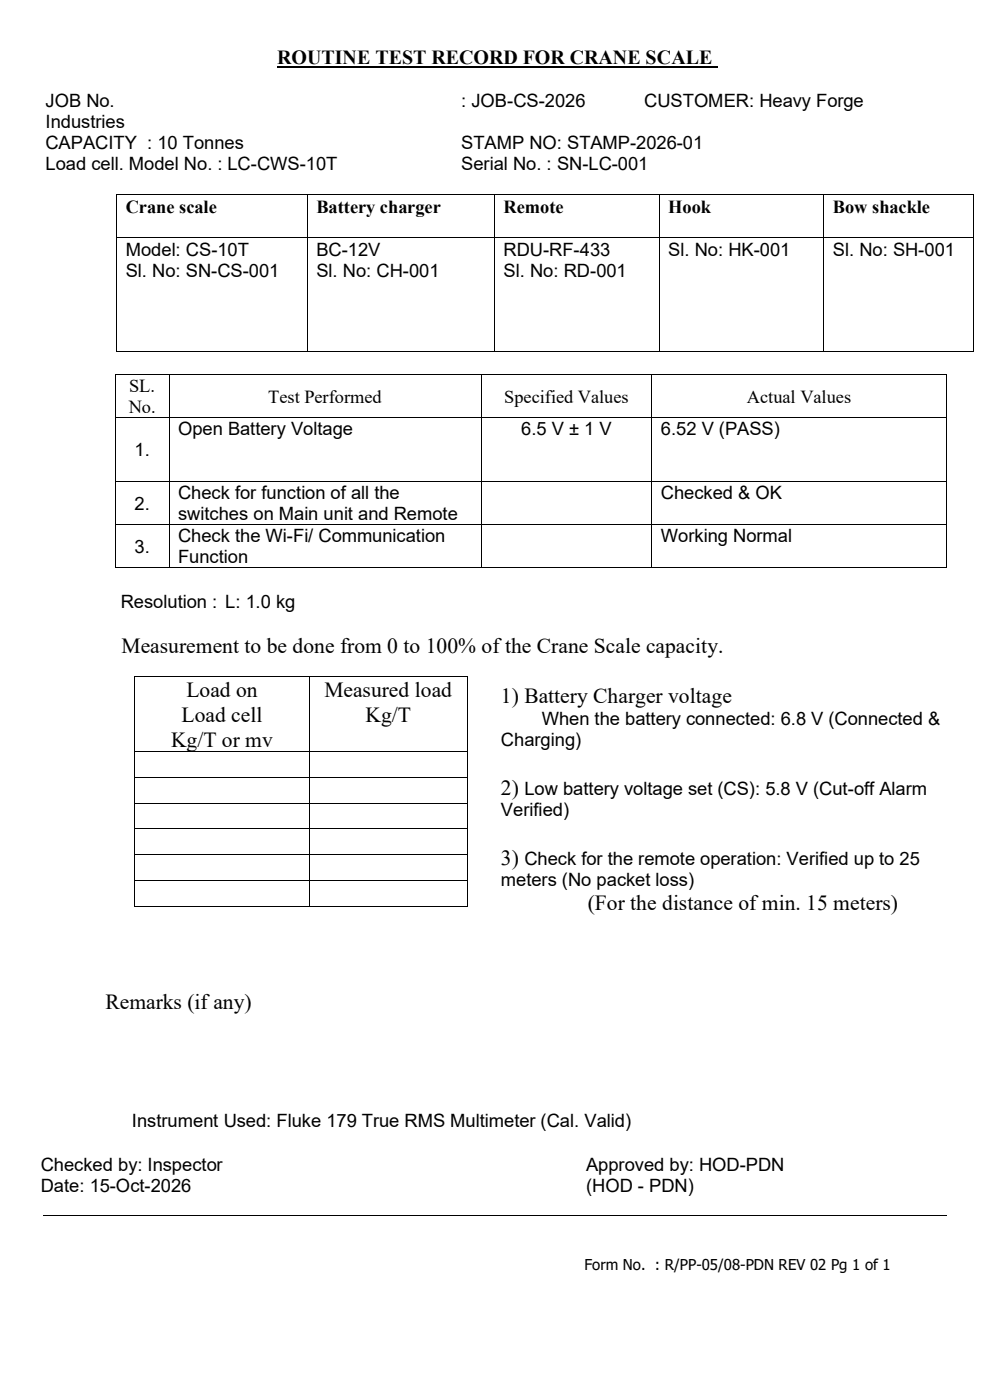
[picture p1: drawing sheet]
<svg xmlns="http://www.w3.org/2000/svg" width="210mm" height="297mm" viewBox="0 0 210 297" stroke-linecap="round" stroke-linejoin="round" font-family="sans-serif">
<defs><g id="words">
<g font-size="4.6">
<text x="25.8" y="138.6">Measurement to be done from 0 to 100% of the Crane Scale capacity.</text>
<text x="39.5" y="147.9">Load on</text>
<text x="68.8" y="147.9">Measured load</text>
<text x="106.3" y="149.2">1) Battery Charger voltage</text>
<text x="38.5" y="153.1">Load cell</text>
<text x="77.5" y="153.1">Kg/T</text>
<text x="36.3" y="158.4">Kg/T or mv</text>
<text x="106.3" y="168.6">2)</text>
<text x="106.3" y="183.5">3)</text>
<text x="124.7" y="193">(For the distance of min. 15 meters)</text>
<text x="22.4" y="214.1">Remarks (if any)</text>
</g>
<text font-size="4.2" x="58.8" y="13.6">ROUTINE TEST RECORD FOR CRANE SCALE</text>
<g font-size="3.9">
<text x="9.7" y="22.6">JOB No.</text>
<text x="97.8" y="22.6">: JOB-CS-2026</text>
<text x="136.7" y="22.6">CUSTOMER: Heavy Forge</text>
<text x="9.7" y="27.1">Industries</text>
<text x="9.7" y="31.5">CAPACITY : 10 Tonnes</text>
<text x="97.8" y="31.5">STAMP NO: STAMP-2026-01</text>
<text x="9.7" y="36">Load cell. Model No. : LC-CWS-10T</text>
<text x="97.8" y="36">Serial No. : SN-LC-001</text>
<text x="26.7" y="45.1">Crane scale</text>
<text x="67.1" y="45.1">Battery charger</text>
<text x="106.8" y="45.1">Remote</text>
<text x="141.8" y="45.1">Hook</text>
<text x="176.7" y="45.1">Bow shackle</text>
<text x="26.7" y="54.2">Model: CS-10T</text>
<text x="26.7" y="58.7">Sl. No: SN-CS-001</text>
<text x="67.1" y="54.2">BC-12V</text>
<text x="67.1" y="58.7">Sl. No: CH-001</text>
<text x="106.8" y="54.2">RDU-RF-433</text>
<text x="106.8" y="58.7">Sl. No: RD-001</text>
<text x="141.8" y="54.2">Sl. No: HK-001</text>
<text x="176.7" y="54.2">Sl. No: SH-001</text>
<text x="27.4" y="83.2">SL.</text>
<text x="27.3" y="87.7">No.</text>
<text x="56.9" y="85.4">Test Performed</text>
<text x="107" y="85.4">Specified Values</text>
<text x="158.4" y="85.4">Actual Values</text>
<text x="37.8" y="92.4">Open Battery Voltage</text>
<text x="110.6" y="92.4">6.5 V ± 1 V</text>
<text x="140.2" y="92.4">6.52 V (PASS)</text>
<text x="28.5" y="96.8">1.</text>
<text x="37.8" y="105.9">Check for function of all the</text>
<text x="140.2" y="105.9">Checked &amp; OK</text>
<text x="28.5" y="108.2">2.</text>
<text x="37.8" y="110.4">switches on Main unit and Remote</text>
<text x="28.5" y="117.3">3.</text>
<text x="37.8" y="115">Check the Wi-Fi/ Communication</text>
<text x="37.8" y="119.5">Function</text>
<text x="140.2" y="115">Working Normal</text>
<text x="25.6" y="129">Resolution : L: 1.0 kg</text>
<text x="114.9" y="153.8">When the battery connected: 6.8 V (Connected &amp;</text>
<text x="106.3" y="158.2">Charging)</text>
<text x="106.3" y="173.1">Verified)</text>
<text x="111.2" y="168.6">Low battery voltage set (CS): 5.8 V (Cut-off Alarm</text>
<text x="111.2" y="183.5">Check for the remote operation: Verified up to 25</text>
<text x="106.3" y="187.9">meters (No packet loss)</text>
<text x="28" y="239">Instrument Used: Fluke 179 True RMS Multimeter (Cal. Valid)</text>
<text x="8.6" y="248.4">Checked by: Inspector</text>
<text x="124.3" y="248.4">Approved by: HOD-PDN</text>
<text x="8.6" y="252.8">Date: 15-Oct-2026</text>
<text x="124.3" y="252.8">(HOD - PDN)</text>
</g>
<text font-size="3.2" x="124" y="269.5">Form No. : R/PP-05/08-PDN REV 02 Pg 1 of 1</text>
</g></defs>
<path d="M58.8 14.3h93.5" fill="none" stroke="#000" stroke-width=".42"/>
<g fill="#000">
<path d="M24.7 41.3h.2v.2h-.2z" fill-rule="evenodd"/>
<path d="M24.7 41.3h.2v.2h-.2z" fill-rule="evenodd"/>
<path d="M24.7 50.4h.2v.2h-.2z" fill-rule="evenodd"/>
<path d="M65.2 41.3h.1v.2h-.1z" fill-rule="evenodd"/>
<path d="M65.2 50.4h.1v.2h-.1z" fill-rule="evenodd"/>
<path d="M104.8 41.3h.2v.2h-.2z" fill-rule="evenodd"/>
<path d="M104.8 50.4h.2v.2h-.2z" fill-rule="evenodd"/>
<path d="M139.8 41.3h.1v.2h-.1z" fill-rule="evenodd"/>
<path d="M139.8 50.4h.1v.2h-.1z" fill-rule="evenodd"/>
<path d="M174.7 41.3h.2v.2h-.2z" fill-rule="evenodd"/>
<path d="M174.7 50.4h.2v.2h-.2z" fill-rule="evenodd"/>
<path d="M206.5 41.3h.1v.2h-.1z" fill-rule="evenodd"/>
<path d="M206.5 41.3h.1v.2h-.1z" fill-rule="evenodd"/>
<path d="M206.5 50.4h.1v.2h-.1z" fill-rule="evenodd"/>
<path d="M24.4 79.5h.2v.1h-.2z" fill-rule="evenodd"/>
<path d="M24.4 79.5h.2v.1h-.2z" fill-rule="evenodd"/>
<path d="M24.7 74.4h.2v.2h-.2z" fill-rule="evenodd"/>
<path d="M24.7 74.4h.2v.2h-.2z" fill-rule="evenodd"/>
<path d="M35.8 79.5h.1v.1h-.1z" fill-rule="evenodd"/>
<path d="M65.2 74.4h.1v.2h-.1z" fill-rule="evenodd"/>
<path d="M102 79.5h.1v.1h-.1z" fill-rule="evenodd"/>
<path d="M104.8 74.4h.2v.2h-.2z" fill-rule="evenodd"/>
<path d="M138.2 79.5h.2v.1h-.2z" fill-rule="evenodd"/>
<path d="M139.8 74.4h.1v.2h-.1z" fill-rule="evenodd"/>
<path d="M174.7 74.4h.2v.2h-.2z" fill-rule="evenodd"/>
<path d="M200.7 79.5h.1v.1h-.1z" fill-rule="evenodd"/>
<path d="M200.7 79.5h.1v.1h-.1z" fill-rule="evenodd"/>
<path d="M206.5 74.4h.1v.2h-.1z" fill-rule="evenodd"/>
<path d="M206.5 74.4h.1v.2h-.1z" fill-rule="evenodd"/>
<path d="M24.4 88.6h.2v.1h-.2z" fill-rule="evenodd"/>
<path d="M35.8 88.6h.1v.1h-.1z" fill-rule="evenodd"/>
<path d="M102 88.6h.1v.1h-.1z" fill-rule="evenodd"/>
<path d="M138.2 88.6h.2v.1h-.2z" fill-rule="evenodd"/>
<path d="M200.7 88.6h.1v.1h-.1z" fill-rule="evenodd"/>
<path d="M24.4 102.1h.2v.2h-.2z" fill-rule="evenodd"/>
<path d="M24.4 111.2h.2v.2h-.2z" fill-rule="evenodd"/>
<path d="M35.8 102.1h.1v.2h-.1z" fill-rule="evenodd"/>
<path d="M35.8 111.2h.1v.2h-.1z" fill-rule="evenodd"/>
<path d="M102 102.1h.1v.2h-.1z" fill-rule="evenodd"/>
<path d="M102 111.2h.1v.2h-.1z" fill-rule="evenodd"/>
<path d="M138.2 102.1h.2v.2h-.2z" fill-rule="evenodd"/>
<path d="M138.2 111.2h.2v.2h-.2z" fill-rule="evenodd"/>
<path d="M200.7 102.1h.1v.2h-.1z" fill-rule="evenodd"/>
<path d="M200.7 111.2h.1v.2h-.1z" fill-rule="evenodd"/>
<path d="M24.4 120.3h.2v.2h-.2z" fill-rule="evenodd"/>
<path d="M24.4 120.3h.2v.2h-.2z" fill-rule="evenodd"/>
<path d="M35.8 120.3h.1v.2h-.1z" fill-rule="evenodd"/>
<path d="M102 120.3h.1v.2h-.1z" fill-rule="evenodd"/>
<path d="M138.2 120.3h.2v.2h-.2z" fill-rule="evenodd"/>
<path d="M200.7 120.3h.1v.2h-.1z" fill-rule="evenodd"/>
<path d="M200.7 120.3h.1v.2h-.1z" fill-rule="evenodd"/>
<path d="M28.5 143.4h.1v.2h-.1z" fill-rule="evenodd"/>
<path d="M28.5 143.4h.1v.2h-.1z" fill-rule="evenodd"/>
<path d="M28.5 159.4h.1v.2h-.1z" fill-rule="evenodd"/>
<path d="M65.7 143.4h.1v.2h-.1z" fill-rule="evenodd"/>
<path d="M65.7 159.4h.1v.2h-.1z" fill-rule="evenodd"/>
<path d="M99 143.4h.2v.2h-.2z" fill-rule="evenodd"/>
<path d="M99 143.4h.2v.2h-.2z" fill-rule="evenodd"/>
<path d="M99 159.4h.2v.2h-.2z" fill-rule="evenodd"/>
<path d="M28.5 164.9h.1v.1h-.1z" fill-rule="evenodd"/>
<path d="M28.5 170.3h.1v.2h-.1z" fill-rule="evenodd"/>
<path d="M28.5 175.8h.1v.1h-.1z" fill-rule="evenodd"/>
<path d="M65.7 164.9h.1v.1h-.1z" fill-rule="evenodd"/>
<path d="M65.7 170.3h.1v.2h-.1z" fill-rule="evenodd"/>
<path d="M65.7 175.8h.1v.1h-.1z" fill-rule="evenodd"/>
<path d="M99 164.9h.2v.1h-.2z" fill-rule="evenodd"/>
<path d="M99 170.3h.2v.2h-.2z" fill-rule="evenodd"/>
<path d="M99 175.8h.2v.1h-.2z" fill-rule="evenodd"/>
<path d="M28.5 181.2h.1v.2h-.1z" fill-rule="evenodd"/>
<path d="M28.5 186.7h.1v.1h-.1z" fill-rule="evenodd"/>
<path d="M28.5 192.1h.1v.2h-.1z" fill-rule="evenodd"/>
<path d="M28.5 192.1h.1v.2h-.1z" fill-rule="evenodd"/>
<path d="M65.7 181.2h.1v.2h-.1z" fill-rule="evenodd"/>
<path d="M65.7 186.7h.1v.1h-.1z" fill-rule="evenodd"/>
<path d="M65.7 192.1h.1v.2h-.1z" fill-rule="evenodd"/>
<path d="M99 181.2h.2v.2h-.2z" fill-rule="evenodd"/>
<path d="M99 186.7h.2v.1h-.2z" fill-rule="evenodd"/>
<path d="M99 192.1h.2v.2h-.2z" fill-rule="evenodd"/>
<path d="M99 192.1h.2v.2h-.2z" fill-rule="evenodd"/>
</g>
<g fill="none" stroke="#000" stroke-width=".21">
<path d="M24.8 41.5v8.9M24.8 50.6v23.8M24.9 41.4h40.3M24.9 50.5h40.3M65.2 41.5v8.9M65.2 50.6v23.8M65.3 41.4h39.5M65.3 50.5h39.5M104.9 41.5v8.9M104.9 50.6v23.8M105 41.4h34.8M105 50.5h34.8"/>
<path d="M139.9 41.5v8.9M139.9 50.6v23.8M139.9 41.4h34.8M139.9 50.5h34.8M174.8 41.5v8.9M174.8 50.6v23.8M174.9 41.4h31.6M174.9 50.5h31.6M206.5 41.5v8.9M206.5 50.6v23.8M24.5 79.6v9M24.6 79.6h11.2"/>
<path d="M24.9 74.5h40.3M35.9 79.6v9M35.9 79.6h66.1M65.3 74.5h39.5M102 79.6v9M102.1 79.6h36.1M105 74.5h34.8M138.3 79.6v9M138.4 79.6h62.3M139.9 74.5h34.8M174.9 74.5h31.6M200.7 79.6v9"/>
<path d="M24.5 88.7v13.4M24.6 88.7h11.2M35.9 88.7v13.4M35.9 88.7h66.1M102 88.7v13.4M102.1 88.7h36.1M138.3 88.7v13.4M138.4 88.7h62.3M200.7 88.7v13.4M24.5 102.3v8.9M24.5 111.4v8.9M24.6 102.2h11.2"/>
<path d="M24.6 111.3h11.2M35.9 102.3v8.9M35.9 111.4v8.9M35.9 102.2h66.1M35.9 111.3h66.1M102 102.3v8.9M102 111.4v8.9M102.1 102.2h36.1M102.1 111.3h36.1M138.3 102.3v8.9M138.3 111.4v8.9M138.4 102.2h62.3"/>
<path d="M138.4 111.3h62.3M200.7 102.3v8.9M200.7 111.4v8.9M24.6 120.4h11.2M35.9 120.4h66.1M102.1 120.4h36.1M138.4 120.4h62.3M28.5 143.6v15.8M28.5 159.6v5.3M28.6 143.5h37.1M28.6 159.5h37.1M65.8 143.6v15.8"/>
<path d="M65.8 159.6v5.3M65.8 143.5h33.2M65.8 159.5h33.2M99.1 143.6v15.8M99.1 159.6v5.3M28.5 165v5.3M28.5 170.5v5.3M28.5 175.9v5.3M28.6 165h37.1M28.6 170.4h37.1M28.6 175.8h37.1M65.8 165v5.3"/>
<path d="M65.8 170.5v5.3M65.8 175.9v5.3M65.8 165h33.2M65.8 170.4h33.2M65.8 175.8h33.2M99.1 165v5.3M99.1 170.5v5.3M99.1 175.9v5.3M28.5 181.4v5.3M28.5 186.8v5.3M28.6 181.3h37.1M28.6 186.8h37.1"/>
<path d="M28.6 192.2h37.1M65.8 181.4v5.3M65.8 186.8v5.3M65.8 181.3h33.2M65.8 186.8h33.2M65.8 192.2h33.2M99.1 181.4v5.3M99.1 186.8v5.3M9.1 257.9h191.8"/>
</g>
<use href="#words"/>
</svg>
